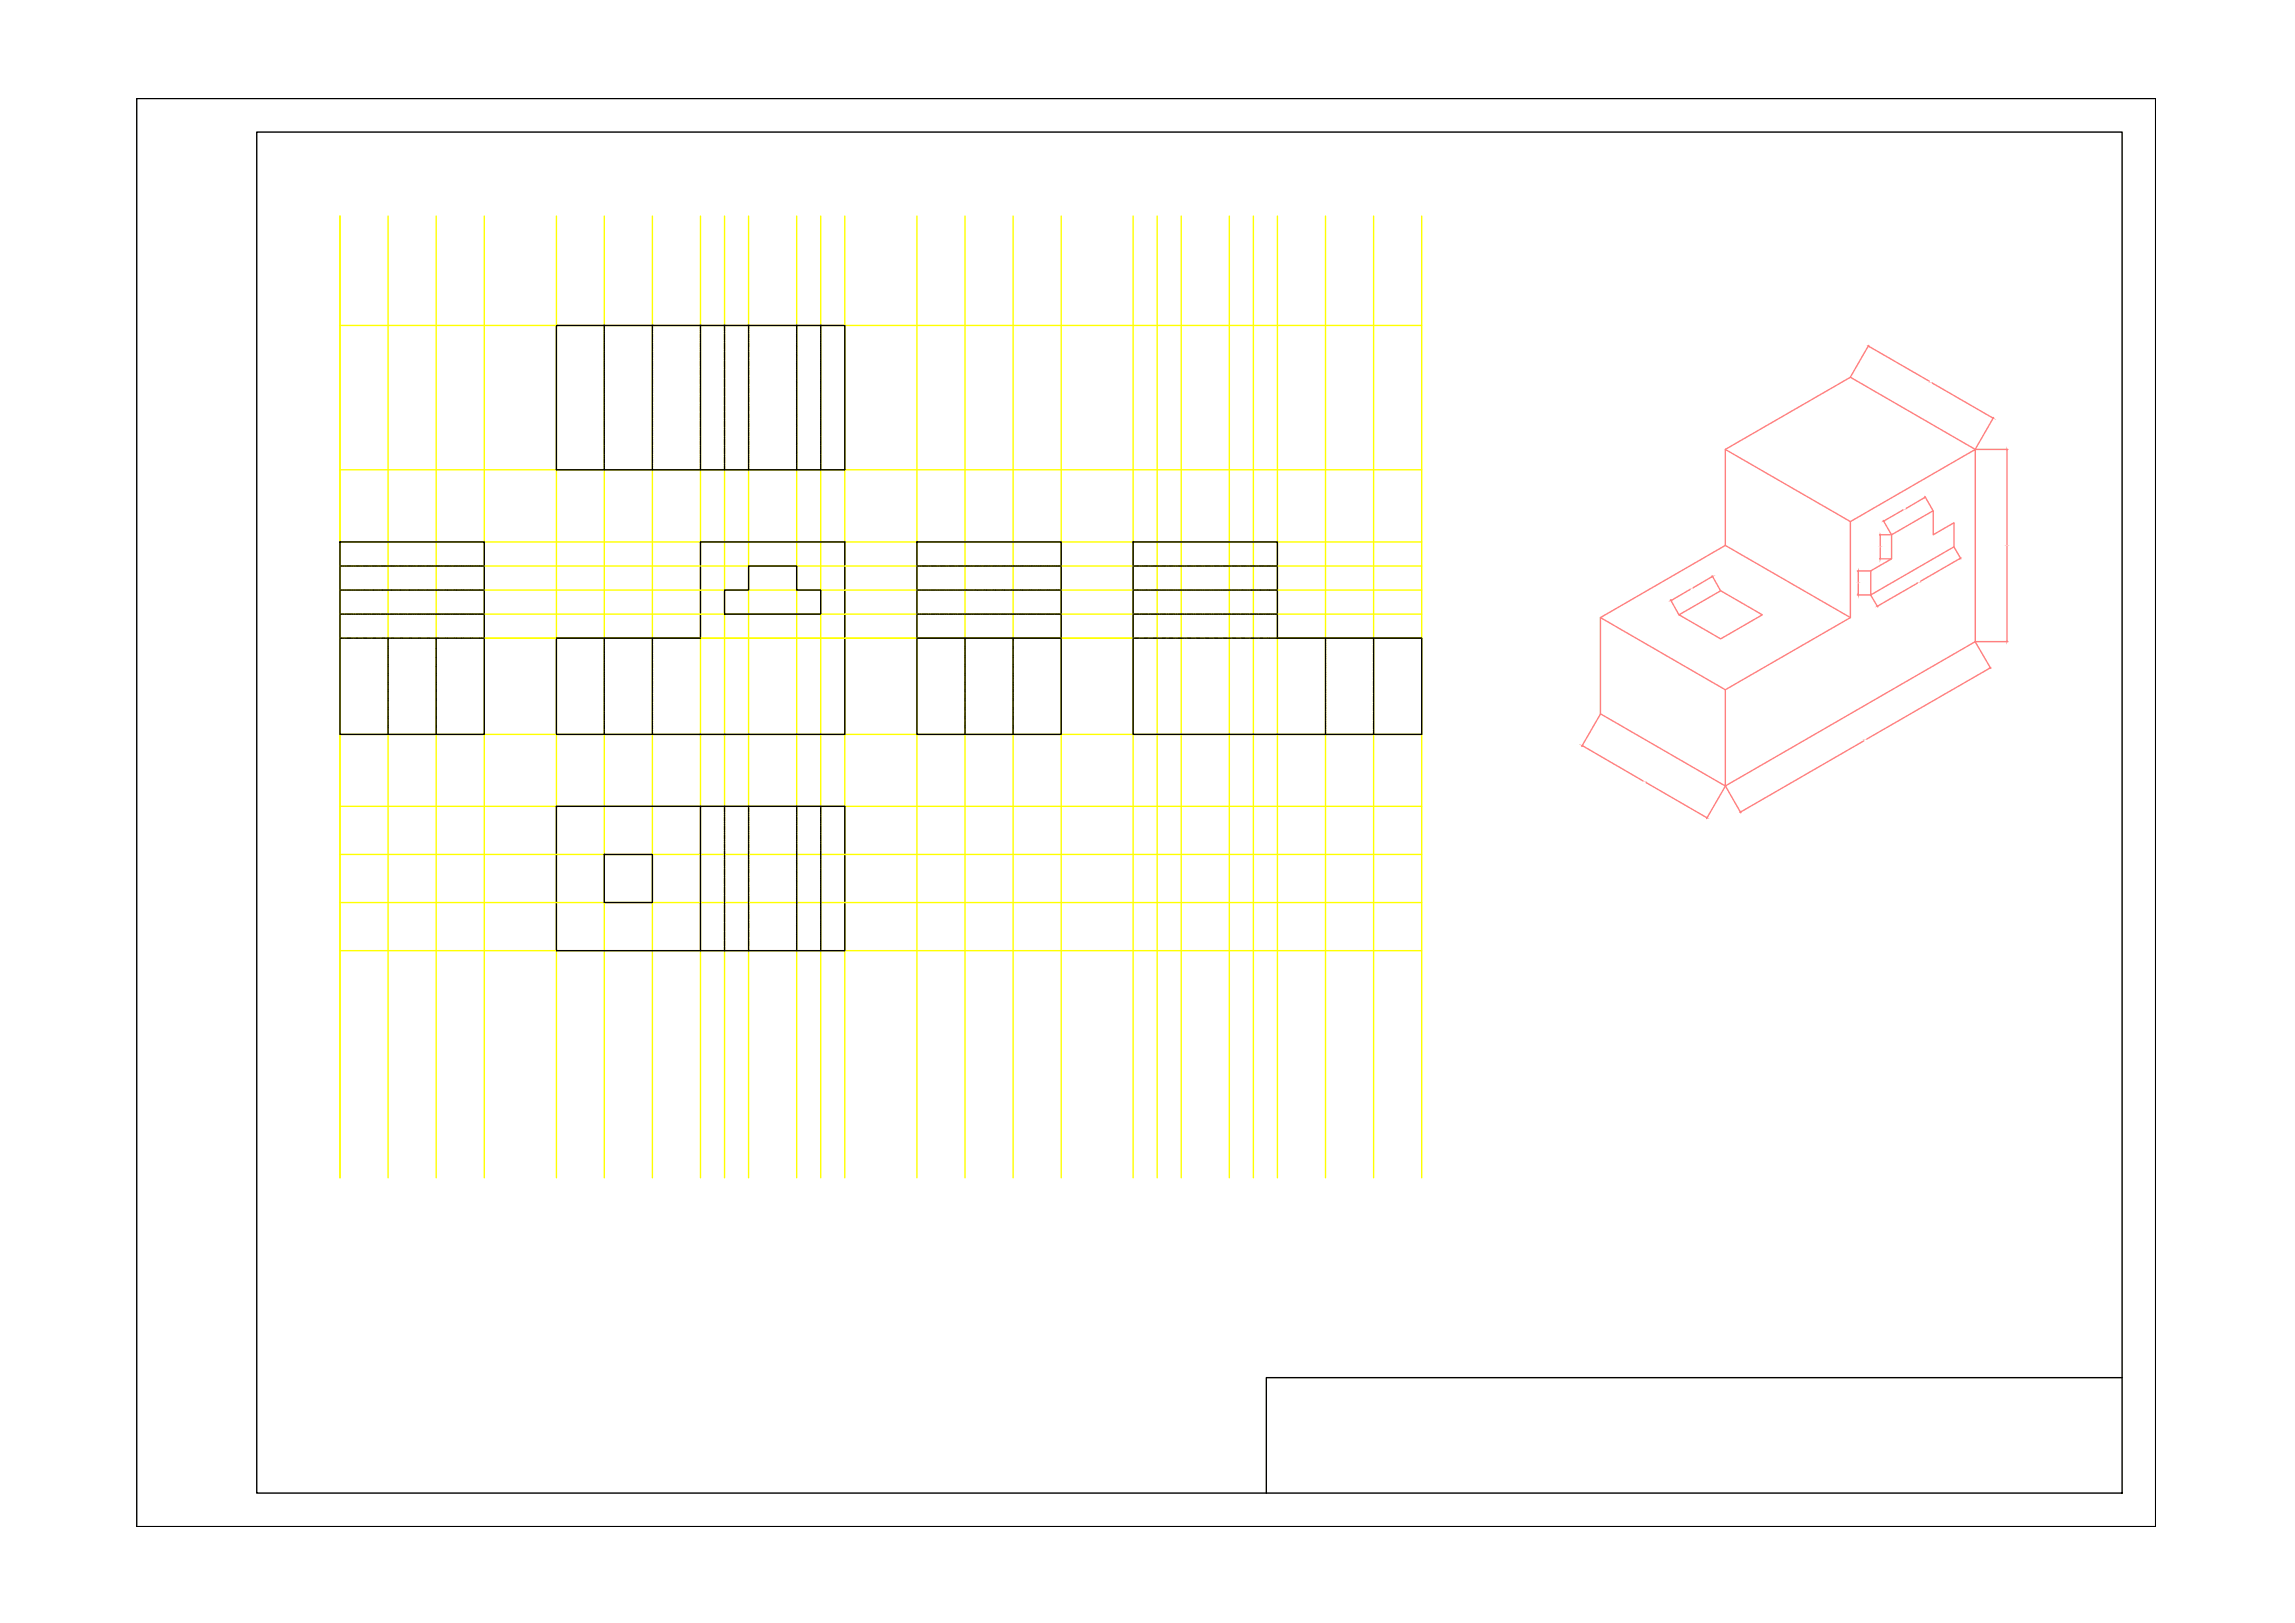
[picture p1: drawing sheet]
<svg xmlns="http://www.w3.org/2000/svg" width="420mm" height="297mm" viewBox="0 0 420 297" stroke-linecap="round" stroke-linejoin="round" font-family="sans-serif">
<defs><g id="words">
<g font-size=".2" fill="#ff7f7f">
<text x="353.1" y="70">30.0000</text>
<text x="348.2" y="93.3">10.0000</text>
<text x="343.9" y="100.2">5.0000</text>
<text x="367" y="99.9">40.0000</text>
<text x="309.3" y="107.8">10.0000</text>
<text x="339.9" y="106.7">5.0000</text>
<text x="350.9" y="106.6">20.0000</text>
<text x="341.1" y="135.5">60.0000</text>
<text x="300.7" y="143.1">30.0000</text>
</g>
</g></defs>
<!-- layer: cotagem -->
<g fill="none" stroke="#ff7f7f" stroke-width=".25">
<path d="M342.1 63.2l-3.3 5.8M342.2 63.4l11 6.4M353.8 70.1l11 6.4M365 76.4l-3.4 5.8M315.9 82.3l22.9 13.2M315.9 99.8l22.9 13.2M344.1 97.9h2.1M344.2 98v1.9M344.8 95.3l1.5 2.5M346.3 97.9l7.6-4.4v4.4l3.8-2.2v4.4l-15.2 8.8v-4.4l3.8-2.2zM348.4 93.3l-3.4 2M352.4 91.1l-3.4 1.9"/>
<path d="M352.4 90.8l1.5 2.6M361.6 82.3l-22.8-13.3-22.9 13.3v17.5l-22.9 13.2M361.7 82.3h5.9M367.4 82.4v17.3M367.4 100v17.3M293 113l22.9 13.2v17.6l-22.9-13.2zM305.8 109.8l1.6 2.7M307.4 112.5l7.6-4.4 7.6 4.4-7.6 4.4zM309.4 107.9l-3.4 2M313.4 105.6l-3.4 2M313.5 105.4l1.5 2.7M340 108.9h2.4"/>
<path d="M340 104.5h2.4M340.2 104.6v1.9M340.2 106.8v1.9M342.5 108.9l1.3 2.2M344.1 102.3h2.1M344.2 100.2v1.9M351 106.7l-7.2 4.2M357.7 100.1l1.3 2.2M358.8 102.2l-7.2 4.2M361.6 117.5l2.9 4.8M361.7 117.4h5.9M289.8 136.5l11 6.4"/>
<path d="M293 130.7l-3.4 5.9M315.9 126.2l22.9-13.2v-17.5l22.8-13.2v35.1l-45.7 26.4M341.2 135.6l-22.4 12.9M364.3 122.3l-22.5 13M301.3 143.2l11.1 6.4M315.9 143.9l-3.5 5.9M315.9 143.9l2.8 4.9"/>
</g>
<g fill="none" stroke="#ff0" stroke-width=".25">
<path d="M62.2 39.5v176.1M71 39.5v176.1M79.9 39.5v176.1M88.7 39.5v176.1M101.9 39.5v176.1M110.6 39.5v176.1M119.4 39.5v176.1M128.2 39.5v176.1M132.6 39.5v176.1M137 39.5v176.1M145.9 39.5v176.1M150.3 39.5v176.1"/>
<path d="M154.7 39.5v176.1M167.9 39.5v176.1M176.7 39.5v176.1M185.5 39.5v176.1M194.3 39.5v176.1M207.4 39.5v176.1M211.9 39.5v176.1M216.3 39.5v176.1M225.1 39.5v176.1M229.5 39.5v176.1M233.9 39.5v176.1M242.7 39.5v176.1"/>
<path d="M251.5 39.5v176.1M260.3 39.5v176.1M62.2 59.6h198.1M62.2 86h198.1M62.2 99.2h198.1M62.2 116.8h198.1M62.2 103.6h198.1M62.2 108h198.1M62.2 112.4h198.1M62.2 134.4h198.1M62.2 147.6h198.1M62.2 156.4h198.1"/>
<path d="M62.2 174h198.1M62.2 165.2h198.1"/>
</g>
<!-- layer: Aresta visivel -->
<path d="M101.9 59.6h52.8v26.4h-52.8zM62.2 99.2h26.5v35.2h-26.5zM167.9 99.2h26.4v35.2h-26.4zM207.4 99.2h26.5v17.6h26.4v17.6h-52.9zM101.9 116.8h26.3v-17.6h26.5v35.2h-52.8zM101.9 116.8h26.3M132.6 108h4.4v-4.4h8.9v4.4h4.4v4.4h-17.7zM167.9 116.8h26.4M233.9 116.8h26.4M101.9 147.6h52.8v26.4h-52.8zM110.6 156.4h8.8v8.8h-8.8zM128.2 147.6v26.4" fill="none" stroke="#000" stroke-width=".25"/>
<!-- layer: Aresta invisivel -->
<g fill="none" stroke="#000" stroke-width=".25">
<path d="M110.6 59.6v.1M110.6 59.8v.2M119.4 59.6v.1M119.4 59.8v.2M128.2 59.6v.1M128.2 59.8v.2M132.6 59.6v.1M132.6 59.8v.2M137 59.6v.1M137 59.8v.2M145.9 59.6v.1M145.9 59.8v.2"/>
<path d="M150.3 59.6v.1M150.3 59.8v.2M110.6 60.1v.2M110.6 60.5v.2M110.6 60.8v.2M110.6 61.1v.2M110.6 61.4v.3M110.6 61.8v.2M110.6 62.1v.2M110.6 62.4v.3M110.6 62.8v.2M110.6 63.1v.2"/>
<path d="M110.6 63.4v.2M110.6 63.8v.2M110.6 64.1v.2M110.6 64.4v.2M110.6 64.7v.3M110.6 65.1v.2M110.6 65.4v.2M110.6 65.7v.3M110.6 66.1v.2M110.6 66.4v.2M110.6 66.7v.2M110.6 67.1v.2"/>
<path d="M110.6 67.4v.2M110.6 67.7v.2M110.6 68v.3M110.6 68.4v.2M110.6 68.7v.2M110.6 69v.3M110.6 69.4v.2M110.6 69.7v.2M110.6 70v.2M110.6 70.4v.2M110.6 70.7v.2M110.6 71v.2"/>
<path d="M110.6 71.3v.3M110.6 71.7v.2M110.6 72v.2M110.6 72.3v.3M110.6 72.7v.2M110.6 73v.2M110.6 73.3v.2M110.6 73.7v.2M110.6 74v.2M110.6 74.3v.2M110.6 74.6v.3M110.6 75v.2"/>
<path d="M110.6 75.3v.2M110.6 75.6v.3M110.6 75.9v.3M110.6 76.3v.2M110.6 76.6v.2M110.6 77v.2M110.6 77.3v.2M110.6 77.6v.3M110.6 77.9v.2M110.6 78.3v.2M110.6 78.6v.2M110.6 79v.2"/>
<path d="M110.6 79.2v.3M110.6 79.6v.2M110.6 79.9v.2M119.4 60.1v.2M119.4 60.5v.2M119.4 60.8v.2M119.4 61.1v.2M119.4 61.4v.3M119.4 61.8v.2M119.4 62.1v.2M119.4 62.4v.3M119.4 62.8v.2"/>
<path d="M119.4 63.1v.2M119.4 63.4v.2M119.4 63.8v.2M119.4 64.1v.2M119.4 64.4v.2M119.4 64.7v.3M119.4 65.1v.2M119.4 65.4v.2M119.4 65.7v.3M119.4 66.1v.2M119.4 66.4v.2M119.4 66.7v.2"/>
<path d="M119.4 67.1v.2M119.4 67.4v.2M119.4 67.7v.2M119.4 68v.3M119.4 68.4v.2M119.4 68.7v.2M119.4 69v.3M119.4 69.4v.2M119.4 69.7v.2M119.4 70v.2M119.4 70.4v.2M119.4 70.7v.2"/>
<path d="M119.4 71v.2M119.4 71.3v.3M119.4 71.7v.2M119.4 72v.2M119.4 72.3v.3M119.4 72.7v.2M119.4 73v.2M119.4 73.3v.2M119.4 73.7v.2M119.4 74v.2M119.4 74.3v.2M119.4 74.6v.3"/>
<path d="M119.4 75v.2M119.4 75.3v.2M119.4 75.6v.3M119.4 75.9v.3M119.4 76.3v.2M119.4 76.6v.2M119.4 77v.2M119.4 77.3v.2M119.4 77.6v.3M119.4 77.9v.2M119.4 78.3v.2M119.4 78.6v.2"/>
<path d="M119.4 79v.2M119.4 79.2v.3M119.4 79.6v.2M119.4 79.9v.2M128.2 60.1v.2M128.2 60.5v.2M128.2 60.8v.2M128.2 61.1v.2M128.2 61.4v.3M128.2 61.8v.2M128.2 62.1v.2M128.2 62.4v.3"/>
<path d="M128.2 62.8v.2M128.2 63.1v.2M128.2 63.4v.2M128.2 63.8v.2M128.2 64.1v.2M128.2 64.4v.2M128.2 64.7v.3M128.2 65.1v.2M128.2 65.4v.2M128.2 65.7v.3M128.2 66.1v.2M128.2 66.4v.2"/>
<path d="M128.2 66.7v.2M128.2 67.1v.2M128.2 67.4v.2M128.2 67.7v.2M128.2 68v.3M128.2 68.4v.2M128.2 68.7v.2M128.2 69v.3M128.2 69.4v.2M128.2 69.7v.2M128.2 70v.2M128.2 70.4v.2"/>
<path d="M128.2 70.7v.2M128.2 71v.2M128.2 71.3v.3M128.2 71.7v.2M128.2 72v.2M128.2 72.3v.3M128.2 72.7v.2M128.2 73v.2M128.2 73.3v.2M128.2 73.7v.2M128.2 74v.2M128.2 74.3v.2"/>
<path d="M128.2 74.6v.3M128.2 75v.2M128.2 75.3v.2M128.2 75.6v.3M128.2 75.9v.3M128.2 76.3v.2M128.2 76.6v.2M128.2 77v.2M128.2 77.3v.2M128.2 77.6v.3M128.2 77.9v.2M128.2 78.3v.2"/>
<path d="M128.2 78.6v.2M128.2 79v.2M128.2 79.2v.3M128.2 79.6v.2M128.2 79.9v.2M132.6 60.1v.2M132.6 60.5v.2M132.6 60.8v.2M132.6 61.1v.2M132.6 61.4v.3M132.6 61.8v.2M132.6 62.1v.2"/>
<path d="M132.6 62.4v.3M132.6 62.8v.2M132.6 63.1v.2M132.6 63.4v.2M132.6 63.8v.2M132.6 64.1v.2M132.6 64.4v.2M132.6 64.7v.3M132.6 65.1v.2M132.6 65.4v.2M132.6 65.7v.3M132.6 66.1v.2"/>
<path d="M132.6 66.4v.2M132.6 66.7v.2M132.6 67.1v.2M132.6 67.4v.2M132.6 67.7v.2M132.6 68v.3M132.6 68.4v.2M132.6 68.7v.2M132.6 69v.3M132.6 69.4v.2M132.6 69.7v.2M132.6 70v.2"/>
<path d="M132.6 70.4v.2M132.6 70.7v.2M132.6 71v.2M132.6 71.3v.3M132.6 71.7v.2M132.6 72v.2M132.6 72.3v.3M132.6 72.7v.2M132.6 73v.2M132.6 73.3v.2M132.6 73.7v.2M132.6 74v.2"/>
<path d="M132.6 74.3v.2M132.6 74.6v.3M132.6 75v.2M132.6 75.3v.2M132.6 75.6v.3M132.6 75.9v.3M132.6 76.3v.2M132.6 76.6v.2M132.6 77v.2M132.6 77.3v.2M132.6 77.6v.3M132.6 77.9v.2"/>
<path d="M132.6 78.3v.2M132.6 78.6v.2M132.6 79v.2M132.6 79.2v.3M132.6 79.6v.2M132.6 79.9v.2M137 60.1v.2M137 60.5v.2M137 60.8v.2M137 61.1v.2M137 61.4v.3M137 61.8v.2"/>
<path d="M137 62.1v.2M137 62.4v.3M137 62.8v.2M137 63.1v.2M137 63.4v.2M137 63.8v.2M137 64.1v.2M137 64.4v.2M137 64.7v.3M137 65.1v.2M137 65.4v.2M137 65.7v.3"/>
<path d="M137 66.1v.2M137 66.4v.2M137 66.7v.2M137 67.1v.2M137 67.4v.2M137 67.7v.2M137 68v.3M137 68.4v.2M137 68.7v.2M137 69v.3M137 69.4v.2M137 69.7v.2"/>
<path d="M137 70v.2M137 70.4v.2M137 70.7v.2M137 71v.2M137 71.3v.3M137 71.7v.2M137 72v.2M137 72.3v.3M137 72.7v.2M137 73v.2M137 73.3v.2M137 73.7v.2"/>
<path d="M137 74v.2M137 74.3v.2M137 74.6v.3M137 75v.2M137 75.3v.2M137 75.6v.3M137 75.9v.3M137 76.3v.2M137 76.6v.2M137 77v.2M137 77.3v.2M137 77.6v.3"/>
<path d="M137 77.9v.2M137 78.3v.2M137 78.6v.2M137 79v.2M137 79.2v.3M137 79.6v.2M137 79.9v.2M145.9 60.1v.2M145.9 60.5v.2M145.9 60.8v.2M145.9 61.1v.2M145.9 61.4v.3"/>
<path d="M145.9 61.8v.2M145.9 62.1v.2M145.9 62.4v.3M145.9 62.8v.2M145.9 63.1v.2M145.9 63.4v.2M145.9 63.8v.2M145.9 64.1v.2M145.9 64.4v.2M145.9 64.7v.3M145.9 65.1v.2M145.9 65.4v.2"/>
<path d="M145.9 65.7v.3M145.9 66.1v.2M145.9 66.4v.2M145.9 66.7v.2M145.9 67.1v.2M145.9 67.4v.2M145.9 67.7v.2M145.9 68v.3M145.9 68.4v.2M145.9 68.7v.2M145.9 69v.3M145.9 69.4v.2"/>
<path d="M145.9 69.7v.2M145.9 70v.2M145.9 70.4v.2M145.9 70.7v.2M145.9 71v.2M145.9 71.3v.3M145.9 71.7v.2M145.9 72v.2M145.9 72.3v.3M145.9 72.7v.2M145.9 73v.2M145.9 73.3v.2"/>
<path d="M145.9 73.7v.2M145.9 74v.2M145.9 74.3v.2M145.9 74.6v.3M145.9 75v.2M145.9 75.3v.2M145.9 75.6v.3M145.9 75.9v.3M145.9 76.3v.2M145.9 76.6v.2M145.9 77v.2M145.9 77.3v.2"/>
<path d="M145.9 77.6v.3M145.9 77.9v.2M145.9 78.3v.2M145.9 78.6v.2M145.9 79v.2M145.9 79.2v.3M145.9 79.6v.2M145.9 79.9v.2M150.3 60.1v.2M150.3 60.5v.2M150.3 60.8v.2M150.3 61.1v.2"/>
<path d="M150.3 61.4v.3M150.3 61.8v.2M150.3 62.1v.2M150.3 62.4v.3M150.3 62.8v.2M150.3 63.1v.2M150.3 63.4v.2M150.3 63.8v.2M150.3 64.1v.2M150.3 64.4v.2M150.3 64.7v.3M150.3 65.1v.2"/>
<path d="M150.3 65.4v.2M150.3 65.7v.3M150.3 66.1v.2M150.3 66.4v.2M150.3 66.7v.2M150.3 67.1v.2M150.3 67.4v.2M150.3 67.7v.2M150.3 68v.3M150.3 68.4v.2M150.3 68.7v.2M150.3 69v.3"/>
<path d="M150.3 69.4v.2M150.3 69.7v.2M150.3 70v.2M150.3 70.4v.2M150.3 70.7v.2M150.3 71v.2M150.3 71.3v.3M150.3 71.7v.2M150.3 72v.2M150.3 72.3v.3M150.3 72.7v.2M150.3 73v.2"/>
<path d="M150.3 73.3v.2M150.3 73.7v.2M150.3 74v.2M150.3 74.3v.2M150.3 74.6v.3M150.3 75v.2M150.3 75.3v.2M150.3 75.6v.3M150.3 75.9v.3M150.3 76.3v.2M150.3 76.6v.2M150.3 77v.2"/>
<path d="M150.3 77.3v.2M150.3 77.6v.3M150.3 77.9v.2M150.3 78.3v.2M150.3 78.6v.2M150.3 79v.2M150.3 79.2v.3M150.3 79.6v.2M150.3 79.9v.2M110.6 80.3v.2M110.6 80.6v.2M110.6 80.9v.3"/>
<path d="M110.6 81.2v.2M110.6 81.6v.2M110.6 81.9v.2M110.6 82.3v.2M110.6 82.6v.2M110.6 82.9v.2M110.6 83.2v.2M110.6 83.6v.2M110.6 83.9v.2M110.6 84.2v.3M110.6 84.5v.3M110.6 84.9v.2"/>
<path d="M110.6 85.2v.2M110.6 85.6v.2M110.6 85.9v.1M119.4 80.3v.2M119.4 80.6v.2M119.4 80.9v.3M119.4 81.2v.2M119.4 81.6v.2M119.4 81.9v.2M119.4 82.3v.2M119.4 82.6v.2M119.4 82.9v.2"/>
<path d="M119.4 83.2v.2M119.4 83.6v.2M119.4 83.9v.2M119.4 84.2v.3M119.4 84.5v.3M119.4 84.9v.2M119.4 85.2v.2M119.4 85.6v.2M119.4 85.9v.1M128.2 80.3v.2M128.2 80.6v.2M128.2 80.9v.3"/>
<path d="M128.2 81.2v.2M128.2 81.6v.2M128.2 81.9v.2M128.2 82.3v.2M128.2 82.6v.2M128.2 82.9v.2M128.2 83.2v.2M128.2 83.6v.2M128.2 83.9v.2M128.2 84.2v.3M128.2 84.5v.3M128.2 84.9v.2"/>
<path d="M128.2 85.2v.2M128.2 85.6v.2M128.2 85.9v.1M132.6 80.3v.2M132.6 80.6v.2M132.6 80.9v.3M132.6 81.2v.2M132.6 81.6v.2M132.6 81.9v.2M132.6 82.3v.2M132.6 82.6v.2M132.6 82.9v.2"/>
<path d="M132.6 83.2v.2M132.6 83.6v.2M132.6 83.9v.2M132.6 84.2v.3M132.6 84.5v.3M132.6 84.9v.2M132.6 85.2v.2M132.6 85.6v.2M132.6 85.9v.1M137 80.3v.2M137 80.6v.2M137 80.9v.3"/>
<path d="M137 81.2v.2M137 81.6v.2M137 81.9v.2M137 82.3v.2M137 82.6v.2M137 82.9v.2M137 83.2v.2M137 83.6v.2M137 83.9v.2M137 84.2v.3M137 84.5v.3M137 84.9v.2"/>
<path d="M137 85.2v.2M137 85.6v.2M137 85.9v.1M145.9 80.3v.2M145.9 80.6v.2M145.9 80.9v.3M145.9 81.2v.2M145.9 81.6v.2M145.9 81.9v.2M145.9 82.3v.2M145.9 82.6v.2M145.9 82.9v.2"/>
<path d="M145.9 83.2v.2M145.9 83.6v.2M145.9 83.9v.2M145.9 84.2v.3M145.9 84.5v.3M145.9 84.9v.2M145.9 85.2v.2M145.9 85.6v.2M145.9 85.9v.1M150.3 80.3v.2M150.3 80.6v.2M150.3 80.9v.3"/>
<path d="M150.3 81.2v.2M150.3 81.6v.2M150.3 81.9v.2M150.3 82.3v.2M150.3 82.6v.2M150.3 82.9v.2M150.3 83.2v.2M150.3 83.6v.2M150.3 83.9v.2M150.3 84.2v.3M150.3 84.5v.3M150.3 84.9v.2"/>
<path d="M150.3 85.2v.2M150.3 85.6v.2M150.3 85.9v.1M62.2 116.8h.2M62.2 112.4h.2M62.2 108h.2M62.2 103.6h.2M62.5 116.8h.2M62.5 112.4h.2M62.5 108h.2M62.5 103.6h.2M62.8 116.8h.2"/>
<path d="M62.8 112.4h.2M62.8 108h.2M62.8 103.6h.2M63.1 116.8h.2M63.1 112.4h.2M63.1 108h.2M63.1 103.6h.2M63.5 116.8h.2M63.5 112.4h.2M63.5 108h.2M63.5 103.6h.2M63.8 116.8h.2"/>
<path d="M63.8 112.4h.2M63.8 108h.2M63.8 103.6h.2M64.1 116.8h.2M64.1 112.4h.2M64.1 108h.2M64.1 103.6h.2M64.4 116.8h.3M64.4 112.4h.3M64.4 108h.3M64.4 103.6h.3M64.8 116.8h.2"/>
<path d="M64.8 112.4h.2M64.8 108h.2M64.8 103.6h.2M65.1 116.8h.2M65.1 112.4h.2M65.1 108h.2M65.1 103.6h.2M65.4 116.8h.2M65.4 112.4h.2M65.4 108h.2M65.4 103.6h.2M65.8 116.8h.2"/>
<path d="M65.8 112.4h.2M65.8 108h.2M65.8 103.6h.2M66.1 116.8h.2M66.1 112.4h.2M66.1 108h.2M66.1 103.6h.2M66.4 116.8h.2M66.4 112.4h.2M66.4 108h.2M66.4 103.6h.2M66.7 116.8h.3"/>
<path d="M66.7 112.4h.3M66.7 108h.3M66.7 103.6h.3M67.1 116.8h.2M67.1 112.4h.2M67.1 108h.2M67.1 103.6h.2M67.4 116.8h.2M67.4 112.4h.2M67.4 108h.2M67.4 103.6h.2M67.7 116.8h.3"/>
<path d="M67.7 112.4h.3M67.7 108h.3M67.7 103.6h.3M68.1 116.8h.2M68.1 112.4h.2M68.1 108h.2M68.1 103.6h.2M68.4 116.8h.2M68.4 112.4h.2M68.4 108h.2M68.4 103.6h.2M68.7 116.8h.2"/>
<path d="M68.7 112.4h.2M68.7 108h.2M68.7 103.6h.2M69.1 116.8h.2M69.1 112.4h.2M69.1 108h.2M69.1 103.6h.2M69.4 116.8h.2M69.4 112.4h.2M69.4 108h.2M69.4 103.6h.2M69.7 116.8h.2"/>
<path d="M69.7 112.4h.2M69.7 108h.2M69.7 103.6h.2M70 116.8h.3M70 112.4h.3M70 108h.3M70 103.6h.3M70.4 116.8h.2M70.4 112.4h.2M70.4 108h.2M70.4 103.6h.2M70.7 116.8h.2"/>
<path d="M70.7 112.4h.2M70.7 108h.2M70.7 103.6h.2M71 112.4h.3M71 108h.3M71 103.6h.3M71 117.1v.2M71 117.4v.2M71 117.7v.2M71 118.1v.2M71 118.4v.2M71 118.7v.2"/>
<path d="M71 119v.3M71 119.4v.2M71 119.7v.2M71.3 116.8h-.3v.2M71.4 116.8h.2M71.4 112.4h.2M71.4 108h.2M71.4 103.6h.2M71.7 116.8h.2M71.7 112.4h.2M71.7 108h.2M71.7 103.6h.2"/>
<path d="M72 116.8h.2M72 112.4h.2M72 108h.2M72 103.6h.2M72.4 116.8h.2M72.4 112.4h.2M72.4 108h.2M72.4 103.6h.2M72.7 116.8h.2M72.7 112.4h.2M72.7 108h.2M72.7 103.6h.2"/>
<path d="M73 116.8h.3M73 112.4h.3M73 108h.3M73 103.6h.3M73.3 116.8h.3M73.3 112.4h.3M73.3 108h.3M73.3 103.6h.3M73.7 116.8h.2M73.7 112.4h.2M73.7 108h.2M73.7 103.6h.2"/>
<path d="M74 116.8h.2M74 112.4h.2M74 108h.2M74 103.6h.2M74.4 116.8h.2M74.4 112.4h.2M74.4 108h.2M74.4 103.6h.2M74.7 116.8h.2M74.7 112.4h.2M74.7 108h.2M74.7 103.6h.2"/>
<path d="M75 116.8h.2M75 112.4h.2M75 108h.2M75 103.6h.2M75.3 116.8h.2M75.3 112.4h.2M75.3 108h.2M75.3 103.6h.2M75.7 116.8h.2M75.7 112.4h.2M75.7 108h.2M75.7 103.6h.2"/>
<path d="M76 116.8h.2M76 112.4h.2M76 108h.2M76 103.6h.2M76.3 116.8h.3M76.3 112.4h.3M76.3 108h.3M76.3 103.6h.3M76.6 116.8h.3M76.6 112.4h.3M76.6 108h.3M76.6 103.6h.3"/>
<path d="M77 116.8h.2M77 112.4h.2M77 108h.2M77 103.6h.2M77.3 116.8h.2M77.3 112.4h.2M77.3 108h.2M77.3 103.6h.2M77.7 116.8h.2M77.7 112.4h.2M77.7 108h.2M77.7 103.6h.2"/>
<path d="M78 116.8h.2M78 112.4h.2M78 108h.2M78 103.6h.2M78.3 116.8h.2M78.3 112.4h.2M78.3 108h.2M78.3 103.6h.2M78.6 116.8h.2M78.6 112.4h.2M78.6 108h.2M78.6 103.6h.2"/>
<path d="M79 116.8h.2M79 112.4h.2M79 108h.2M79 103.6h.2M79.3 116.8h.2M79.3 112.4h.2M79.3 108h.2M79.3 103.6h.2M79.6 116.8h.3v.2M79.6 112.4h.3M79.6 108h.3M79.6 103.6h.3"/>
<path d="M79.9 117.1v.2M79.9 117.4v.2M79.9 117.7v.2M79.9 118.1v.2M79.9 118.4v.2M79.9 118.7v.2M79.9 119v.3M79.9 119.4v.2M79.9 119.7v.2M79.9 116.8h.3M79.9 112.4h.3M79.9 108h.3"/>
<path d="M79.9 103.6h.3M80.3 116.8h.2M80.3 112.4h.2M80.3 108h.2M80.3 103.6h.2M80.6 116.8h.2M80.6 112.4h.2M80.6 108h.2M80.6 103.6h.2M81 116.8h.2M81 112.4h.2M81 108h.2"/>
<path d="M81 103.6h.2M81.3 116.8h.2M81.3 112.4h.2M81.3 108h.2M81.3 103.6h.2M81.6 116.8h.2M81.6 112.4h.2M81.6 108h.2M81.6 103.6h.2M81.9 116.8h.2M81.9 112.4h.2M81.9 108h.2"/>
<path d="M81.9 103.6h.2M82.3 116.8h.2M82.3 112.4h.2M82.3 108h.2M82.3 103.6h.2M82.6 116.8h.2M82.6 112.4h.2M82.6 108h.2M82.6 103.6h.2M82.9 116.8h.3M82.9 112.4h.3M82.9 108h.3"/>
<path d="M82.9 103.6h.3M83.2 116.8h.3M83.2 112.4h.3M83.2 108h.3M83.2 103.6h.3M83.6 116.8h.2M83.6 112.4h.2M83.6 108h.2M83.6 103.6h.2M83.9 116.8h.2M83.9 112.4h.2M83.9 108h.2"/>
<path d="M83.9 103.6h.2M84.3 116.8h.2M84.3 112.4h.2M84.3 108h.2M84.3 103.6h.2M84.6 116.8h.2M84.6 112.4h.2M84.6 108h.2M84.6 103.6h.2M84.9 116.8h.2M84.9 112.4h.2M84.9 108h.2"/>
<path d="M84.9 103.6h.2M85.2 116.8h.2M85.2 112.4h.2M85.2 108h.2M85.2 103.6h.2M85.6 116.8h.2M85.6 112.4h.2M85.6 108h.2M85.6 103.6h.2M85.9 116.8h.2M85.9 112.4h.2M85.9 108h.2"/>
<path d="M85.9 103.6h.2M86.2 116.8h.3M86.2 112.4h.3M86.2 108h.3M86.2 103.6h.3M86.5 116.8h.3M86.5 112.4h.3M86.5 108h.3M86.5 103.6h.3M86.9 116.8h.2M86.9 112.4h.2M86.9 108h.2"/>
<path d="M86.9 103.6h.2M87.2 116.8h.2M87.2 112.4h.2M87.2 108h.2M87.2 103.6h.2M87.6 116.8h.2M87.6 112.4h.2M87.6 108h.2M87.6 103.6h.2M87.9 116.8h.2M87.9 112.4h.2M87.9 108h.2"/>
<path d="M87.9 103.6h.2M88.2 116.8h.2M88.2 112.4h.2M88.2 108h.2M88.2 103.6h.2M88.5 116.8h.2M88.5 112.4h.2M88.5 108h.2M88.5 103.6h.2M110.6 116.8v.2M110.6 117.1v.2M110.6 117.4v.2"/>
<path d="M110.6 117.7v.2M110.6 118.1v.2M110.6 118.4v.2M110.6 118.7v.2M110.6 119v.3M110.6 119.4v.2M110.6 119.7v.2M119.4 116.8v.2M119.4 117.1v.2M119.4 117.4v.2M119.4 117.7v.2M119.4 118.1v.2"/>
<path d="M119.4 118.4v.2M119.4 118.7v.2M119.4 119v.3M119.4 119.4v.2M119.4 119.7v.2M167.9 112.4h.1M167.9 108h.1M167.9 103.6h.1M168.1 112.4h.2M168.1 108h.2M168.1 103.6h.2M168.4 112.4h.2"/>
<path d="M168.4 108h.2M168.4 103.6h.2M168.8 112.4h.2M168.8 108h.2M168.8 103.6h.2M169.1 112.4h.2M169.1 108h.2M169.1 103.6h.2M169.4 112.4h.2M169.4 108h.2M169.4 103.6h.2M169.7 112.4h.2"/>
<path d="M169.7 108h.2M169.7 103.6h.2M170.1 112.4h.2M170.1 108h.2M170.1 103.6h.2M170.4 112.4h.2M170.4 108h.2M170.4 103.6h.2M170.7 112.4h.3M170.7 108h.3M170.7 103.6h.3M171 112.4h.3"/>
<path d="M171 108h.3M171 103.6h.3M171.4 112.4h.2M171.4 108h.2M171.4 103.6h.2M171.7 112.4h.2M171.7 108h.2M171.7 103.6h.2M172.1 112.4h.2M172.1 108h.2M172.1 103.6h.2M172.4 112.4h.2"/>
<path d="M172.4 108h.2M172.4 103.6h.2M172.7 112.4h.2M172.7 108h.2M172.7 103.6h.2M173 112.4h.2M173 108h.2M173 103.6h.2M173.4 112.4h.2M173.4 108h.2M173.4 103.6h.2M173.7 112.4h.2"/>
<path d="M173.7 108h.2M173.7 103.6h.2M174 112.4h.3M174 108h.3M174 103.6h.3M174.3 112.4h.3M174.3 108h.3M174.3 103.6h.3M174.7 112.4h.2M174.7 108h.2M174.7 103.6h.2M175 112.4h.2"/>
<path d="M175 108h.2M175 103.6h.2M175.4 112.4h.2M175.4 108h.2M175.4 103.6h.2M175.7 112.4h.2M175.7 108h.2M175.7 103.6h.2M176 112.4h.2M176 108h.2M176 103.6h.2M176.3 112.4h.2"/>
<path d="M176.3 108h.2M176.3 103.6h.2M176.7 112.4h.2M176.7 108h.2M176.7 103.6h.2M176.7 116.8v.2M176.7 117.1v.2M176.7 117.4v.2M176.7 117.7v.2M176.7 118.1v.2M176.7 118.4v.2M176.7 118.7v.2"/>
<path d="M176.7 119v.3M176.7 119.4v.2M176.7 119.7v.2M177 112.4h.2M177 108h.2M177 103.6h.2M177.3 112.4h.2M177.3 108h.2M177.3 103.6h.2M177.6 112.4h.3M177.6 108h.3M177.6 103.6h.3"/>
<path d="M178 112.4h.2M178 108h.2M178 103.6h.2M178.3 112.4h.2M178.3 108h.2M178.3 103.6h.2M178.6 112.4h.3M178.6 108h.3M178.6 103.6h.3M179 112.4h.2M179 108h.2M179 103.6h.2"/>
<path d="M179.3 112.4h.2M179.3 108h.2M179.3 103.6h.2M179.6 112.4h.2M179.6 108h.2M179.6 103.6h.2M180 112.4h.2M180 108h.2M180 103.6h.2M180.3 112.4h.2M180.3 108h.2M180.3 103.6h.2"/>
<path d="M180.6 112.4h.2M180.6 108h.2M180.6 103.6h.2M180.9 112.4h.3M180.9 108h.3M180.9 103.6h.3M181.3 112.4h.2M181.3 108h.2M181.3 103.6h.2M181.6 112.4h.2M181.6 108h.2M181.6 103.6h.2"/>
<path d="M181.9 112.4h.3M181.9 108h.3M181.9 103.6h.3M182.3 112.4h.2M182.3 108h.2M182.3 103.6h.2M182.6 112.4h.2M182.6 108h.2M182.6 103.6h.2M182.9 112.4h.2M182.9 108h.2M182.9 103.6h.2"/>
<path d="M183.3 112.4h.2M183.3 108h.2M183.3 103.6h.2M183.6 112.4h.2M183.6 108h.2M183.6 103.6h.2M183.9 112.4h.2M183.9 108h.2M183.9 103.6h.2M184.2 112.4h.3M184.2 108h.3M184.2 103.6h.3"/>
<path d="M184.6 112.4h.2M184.6 108h.2M184.6 103.6h.2M184.9 112.4h.2M184.9 108h.2M184.9 103.6h.2M185.2 112.4h.3M185.2 108h.3M185.2 103.6h.3M185.5 116.8v.2M185.5 117.1v.2M185.5 117.4v.2"/>
<path d="M185.5 117.7v.2M185.5 118.1v.2M185.5 118.4v.2M185.5 118.7v.2M185.5 119v.3M185.5 119.4v.2M185.5 119.7v.2M185.6 112.4h.2M185.6 108h.2M185.6 103.6h.2M185.9 112.4h.2M185.9 108h.2"/>
<path d="M185.9 103.6h.2M186.2 112.4h.3M186.2 108h.3M186.2 103.6h.3M186.6 112.4h.2M186.6 108h.2M186.6 103.6h.2M186.9 112.4h.2M186.9 108h.2M186.9 103.6h.2M187.2 112.4h.2M187.2 108h.2"/>
<path d="M187.2 103.6h.2M187.6 112.4h.2M187.6 108h.2M187.6 103.6h.2M187.9 112.4h.2M187.9 108h.2M187.9 103.6h.2M188.2 112.4h.2M188.2 108h.2M188.2 103.6h.2M188.5 112.4h.3M188.5 108h.3"/>
<path d="M188.5 103.6h.3M188.9 112.4h.2M188.9 108h.2M188.9 103.6h.2M189.2 112.4h.2M189.2 108h.2M189.2 103.6h.2M189.5 112.4h.3M189.5 108h.3M189.5 103.6h.3M189.9 112.4h.2M189.9 108h.2"/>
<path d="M189.9 103.6h.2M190.2 112.4h.2M190.2 108h.2M190.2 103.6h.2M190.5 112.4h.2M190.5 108h.2M190.5 103.6h.2M190.9 112.4h.2M190.9 108h.2M190.9 103.6h.2M191.2 112.4h.2M191.2 108h.2"/>
<path d="M191.2 103.6h.2M191.5 112.4h.2M191.5 108h.2M191.5 103.6h.2M191.8 112.4h.3M191.8 108h.3M191.8 103.6h.3M192.2 112.4h.2M192.2 108h.2M192.2 103.6h.2M192.5 112.4h.2M192.5 108h.2"/>
<path d="M192.5 103.6h.2M192.8 112.4h.3M192.8 108h.3M192.8 103.6h.3M193.2 112.4h.2M193.2 108h.2M193.2 103.6h.2M193.5 112.4h.2M193.5 108h.2M193.5 103.6h.2M193.8 112.4h.2M193.8 108h.2"/>
<path d="M193.8 103.6h.2M194.2 112.4h.1M194.2 108h.1M194.2 103.6h.1M207.4 116.8h.2M207.4 112.4h.2M207.4 108h.2M207.4 103.6h.2M207.7 116.8h.2M207.7 112.4h.2M207.7 108h.2M207.7 103.6h.2"/>
<path d="M208 116.8h.3M208 112.4h.3M208 108h.3M208 103.6h.3M208.3 116.8h.2M208.3 112.4h.2M208.3 108h.2M208.3 103.6h.2M208.7 116.8h.2M208.7 112.4h.2M208.7 108h.2M208.7 103.6h.2"/>
<path d="M209 116.8h.2M209 112.4h.2M209 108h.2M209 103.6h.2M209.4 116.8h.2M209.4 112.4h.2M209.4 108h.2M209.4 103.6h.2M209.6 116.8h.3M209.6 112.4h.3M209.6 108h.3M209.6 103.6h.3"/>
<path d="M210 116.8h.2M210 112.4h.2M210 108h.2M210 103.6h.2M210.3 116.8h.2M210.3 112.4h.2M210.3 108h.2M210.3 103.6h.2M210.7 116.8h.2M210.7 112.4h.2M210.7 108h.2M210.7 103.6h.2"/>
<path d="M211 116.8h.2M211 112.4h.2M211 108h.2M211 103.6h.2M211.3 116.8h.3M211.3 112.4h.3M211.3 108h.3M211.3 103.6h.3M211.6 116.8h.3M211.6 112.4h.3M211.6 108h.3M211.6 103.6h.3"/>
<path d="M212 116.8h.2M212 112.4h.2M212 108h.2M212 103.6h.2M212.3 116.8h.2M212.3 112.4h.2M212.3 108h.2M212.3 103.6h.2M212.7 116.8h.2M212.7 112.4h.2M212.7 108h.2M212.7 103.6h.2"/>
<path d="M213 116.8h.2M213 112.4h.2M213 108h.2M213 103.6h.2M213.3 116.8h.2M213.3 112.4h.2M213.3 108h.2M213.3 103.6h.2M213.6 116.8h.2M213.6 112.4h.2M213.6 108h.2M213.6 103.6h.2"/>
<path d="M214 116.8h.2M214 112.4h.2M214 108h.2M214 103.6h.2M214.3 116.8h.2M214.3 112.4h.2M214.3 108h.2M214.3 103.6h.2M214.6 116.8h.2M214.6 112.4h.2M214.6 108h.2M214.6 103.6h.2"/>
<path d="M214.9 116.8h.3M214.9 112.4h.3M214.9 108h.3M214.9 103.6h.3M215.3 116.8h.2M215.3 112.4h.2M215.3 108h.2M215.3 103.6h.2M215.6 116.8h.2M215.6 112.4h.2M215.6 108h.2M215.6 103.6h.2"/>
<path d="M215.9 116.8h.3M215.9 112.4h.3M215.9 108h.3M215.9 103.6h.3M216.3 116.8h.2M216.3 112.4h.2M216.3 108h.2M216.3 103.6h.2M216.6 116.8h.2M216.6 112.4h.2M216.6 108h.2M216.6 103.6h.2"/>
<path d="M216.9 116.8h.2M216.9 112.4h.2M216.9 108h.2M216.9 103.6h.2M217.3 116.8h.2M217.3 112.4h.2M217.3 108h.2M217.3 103.6h.2M217.6 116.8h.2M217.6 112.4h.2M217.6 108h.2M217.6 103.6h.2"/>
<path d="M217.9 116.8h.2M217.9 112.4h.2M217.9 108h.2M217.9 103.6h.2M218.2 116.8h.3M218.2 112.4h.3M218.2 108h.3M218.2 103.6h.3M218.6 116.8h.2M218.6 112.4h.2M218.6 108h.2M218.6 103.6h.2"/>
<path d="M218.9 116.8h.2M218.9 112.4h.2M218.9 108h.2M218.9 103.6h.2M219.2 116.8h.3M219.2 112.4h.3M219.2 108h.3M219.2 103.6h.3M219.6 116.8h.2M219.6 112.4h.2M219.6 108h.2M219.6 103.6h.2"/>
<path d="M219.9 116.8h.2M219.9 112.4h.2M219.9 108h.2M219.9 103.6h.2M220.2 116.8h.2M220.2 112.4h.2M220.2 108h.2M220.2 103.6h.2M220.6 116.8h.2M220.6 112.4h.2M220.6 108h.2M220.6 103.6h.2"/>
<path d="M220.9 116.8h.2M220.9 112.4h.2M220.9 108h.2M220.9 103.6h.2M221.2 116.8h.2M221.2 112.4h.2M221.2 108h.2M221.2 103.6h.2M221.5 116.8h.3M221.5 112.4h.3M221.5 108h.3M221.5 103.6h.3"/>
<path d="M221.9 116.8h.2M221.9 112.4h.2M221.9 108h.2M221.9 103.6h.2M222.2 116.8h.2M222.2 112.4h.2M222.2 108h.2M222.2 103.6h.2M222.5 116.8h.3M222.5 112.4h.3M222.5 108h.3M222.5 103.6h.3"/>
<path d="M222.9 116.8h.2M222.9 112.4h.2M222.9 108h.2M222.9 103.6h.2M223.2 116.8h.2M223.2 112.4h.2M223.2 108h.2M223.2 103.6h.2M223.5 116.8h.2M223.5 112.4h.2M223.5 108h.2M223.5 103.6h.2"/>
<path d="M223.9 116.8h.2M223.9 112.4h.2M223.9 108h.2M223.9 103.6h.2M224.2 116.8h.2M224.2 112.4h.2M224.2 108h.2M224.2 103.6h.2M224.5 116.8h.2M224.5 112.4h.2M224.5 108h.2M224.5 103.6h.2"/>
<path d="M224.8 116.8h.3M224.8 112.4h.3M224.8 108h.3M224.8 103.6h.3M225.2 116.8h.2M225.2 112.4h.2M225.2 108h.2M225.2 103.6h.2M225.5 116.8h.2M225.5 112.4h.2M225.5 108h.2M225.5 103.6h.2"/>
<path d="M225.8 116.8h.3M225.8 112.4h.3M225.8 108h.3M225.8 103.6h.3M226.2 116.8h.2M226.2 112.4h.2M226.2 108h.2M226.2 103.6h.2M226.5 116.8h.2M226.5 112.4h.2M226.5 108h.2M226.5 103.6h.2"/>
<path d="M226.8 116.8h.2M226.8 112.4h.2M226.8 108h.2M226.8 103.6h.2M227.2 116.8h.2M227.2 112.4h.2M227.2 108h.2M227.2 103.6h.2M227.5 116.8h.2M227.5 112.4h.2M227.5 108h.2M227.5 103.6h.2"/>
<path d="M227.8 116.8h.2M227.8 112.4h.2M227.8 108h.2M227.8 103.6h.2M228.1 116.8h.3M228.1 112.4h.3M228.1 108h.3M228.1 103.6h.3M228.5 116.8h.2M228.5 112.4h.2M228.5 108h.2M228.5 103.6h.2"/>
<path d="M228.8 116.8h.2M228.8 112.4h.2M228.8 108h.2M228.8 103.6h.2M229.1 116.8h.3M229.1 112.4h.3M229.1 108h.3M229.1 103.6h.3M229.5 116.8h.2M229.5 112.4h.2M229.5 108h.2M229.5 103.6h.2"/>
<path d="M229.8 116.8h.2M229.8 112.4h.2M229.8 108h.2M229.8 103.6h.2M230.1 116.8h.2M230.1 112.4h.2M230.1 108h.2M230.1 103.6h.2M230.5 116.8h.2M230.5 112.4h.2M230.5 108h.2M230.5 103.6h.2"/>
<path d="M230.8 116.8h.2M230.8 112.4h.2M230.8 108h.2M230.8 103.6h.2M231.1 116.8h.2M231.1 112.4h.2M231.1 108h.2M231.1 103.6h.2M231.5 116.8h.2M231.5 112.4h.2M231.5 108h.2M231.5 103.6h.2"/>
<path d="M231.8 116.8h.2M231.8 112.4h.2M231.8 108h.2M231.8 103.6h.2M232.1 116.8h.2M232.1 112.4h.2M232.1 108h.2M232.1 103.6h.2M232.4 116.8h.2M232.4 112.4h.2M232.4 108h.2M232.4 103.6h.2"/>
<path d="M232.8 116.8h.2M232.8 112.4h.2M232.8 108h.2M232.8 103.6h.2M233.1 116.8h.2M233.1 112.4h.2M233.1 108h.2M233.1 103.6h.2M233.4 116.8h.3M233.4 112.4h.3M233.4 108h.3M233.4 103.6h.3"/>
<path d="M233.7 116.8h.2M233.7 112.4h.2M233.7 108h.2M233.7 103.6h.2M242.7 116.8v.2M242.7 117.1v.2M242.7 117.4v.2M242.7 117.7v.2M242.7 118.1v.2M242.7 118.4v.2M242.7 118.7v.2M242.7 119v.3"/>
<path d="M242.7 119.4v.2M242.7 119.7v.2M251.5 116.8v.2M251.5 117.1v.2M251.5 117.4v.2M251.5 117.7v.2M251.5 118.1v.2M251.5 118.4v.2M251.5 118.7v.2M251.5 119v.3M251.5 119.4v.2M251.5 119.7v.2"/>
<path d="M71 120v.3M71 120.4v.2M71 120.7v.2M71 121v.2M71 121.4v.2M71 121.7v.2M71 122v.2M71 122.3v.3M71 122.7v.2M71 123v.2M71 123.3v.3M71 123.7v.2"/>
<path d="M71 124v.2M71 124.3v.2M71 124.7v.2M71 125v.2M71 125.3v.2M71 125.6v.3M71 126v.2M71 126.3v.2M71 126.6v.2M71 127v.2M71 127.3v.2M71 127.6v.2"/>
<path d="M71 127.9v.3M71 128.3v.2M71 128.6v.2M71 128.9v.3M71 129.3v.2M71 129.6v.2M71 129.9v.2M71 130.3v.2M71 130.6v.2M71 130.9v.2M71 131.2v.3M71 131.6v.2"/>
<path d="M71 131.9v.2M71 132.2v.3M71 132.6v.2M71 132.9v.2M71 133.2v.2M71 133.6v.2M71 133.9v.2M71 134.2v.2M79.9 120v.3M79.9 120.4v.2M79.9 120.7v.2M79.9 121v.2"/>
<path d="M79.9 121.4v.2M79.9 121.7v.2M79.9 122v.2M79.9 122.3v.3M79.9 122.7v.2M79.9 123v.2M79.9 123.3v.3M79.9 123.7v.2M79.9 124v.2M79.9 124.3v.2M79.9 124.7v.2M79.9 125v.2"/>
<path d="M79.9 125.3v.2M79.9 125.6v.3M79.9 126v.2M79.9 126.3v.2M79.9 126.6v.2M79.9 127v.2M79.9 127.3v.2M79.9 127.6v.2M79.9 127.9v.3M79.9 128.3v.2M79.9 128.6v.2M79.9 128.9v.3"/>
<path d="M79.9 129.3v.2M79.9 129.6v.2M79.9 129.9v.2M79.9 130.3v.2M79.9 130.6v.2M79.9 130.9v.2M79.9 131.2v.3M79.9 131.6v.2M79.9 131.9v.2M79.9 132.2v.3M79.9 132.6v.2M79.9 132.9v.2"/>
<path d="M79.9 133.2v.2M79.9 133.6v.2M79.9 133.9v.2M79.9 134.2v.2M110.6 120v.3M110.6 120.4v.2M110.6 120.7v.2M110.6 121v.2M110.6 121.4v.2M110.6 121.7v.2M110.6 122v.2M110.6 122.3v.3"/>
<path d="M110.6 122.7v.2M110.6 123v.2M110.6 123.3v.3M110.6 123.7v.2M110.6 124v.2M110.6 124.3v.2M110.6 124.7v.2M110.6 125v.2M110.6 125.3v.2M110.6 125.6v.3M110.6 126v.2M110.6 126.3v.2"/>
<path d="M110.6 126.6v.2M110.6 127v.2M110.6 127.3v.2M110.6 127.6v.2M110.6 127.9v.3M110.6 128.3v.2M110.6 128.6v.2M110.6 128.9v.3M110.6 129.3v.2M110.6 129.6v.2M110.6 129.9v.2M110.6 130.3v.2"/>
<path d="M110.6 130.6v.2M110.6 130.9v.2M110.6 131.2v.3M110.6 131.6v.2M110.6 131.9v.2M110.6 132.2v.3M110.6 132.6v.2M110.6 132.9v.2M110.6 133.2v.2M110.6 133.6v.2M110.6 133.9v.2M110.6 134.2v.2"/>
<path d="M119.4 120v.3M119.4 120.4v.2M119.4 120.7v.2M119.4 121v.2M119.4 121.4v.2M119.4 121.7v.2M119.4 122v.2M119.4 122.3v.3M119.4 122.7v.2M119.4 123v.2M119.4 123.3v.3M119.4 123.7v.2"/>
<path d="M119.4 124v.2M119.4 124.3v.2M119.4 124.7v.2M119.4 125v.2M119.4 125.3v.2M119.4 125.6v.3M119.4 126v.2M119.4 126.3v.2M119.4 126.6v.2M119.4 127v.2M119.4 127.3v.2M119.4 127.6v.2"/>
<path d="M119.4 127.9v.3M119.4 128.3v.2M119.4 128.6v.2M119.4 128.9v.3M119.4 129.3v.2M119.4 129.6v.2M119.4 129.9v.2M119.4 130.3v.2M119.4 130.6v.2M119.4 130.9v.2M119.4 131.2v.3M119.4 131.6v.2"/>
<path d="M119.4 131.9v.2M119.4 132.2v.3M119.4 132.6v.2M119.4 132.9v.2M119.4 133.2v.2M119.4 133.6v.2M119.4 133.9v.2M119.4 134.2v.2M176.7 120v.3M176.7 120.4v.2M176.7 120.7v.2M176.7 121v.2"/>
<path d="M176.7 121.4v.2M176.7 121.7v.2M176.7 122v.2M176.7 122.3v.3M176.7 122.7v.2M176.7 123v.2M176.7 123.3v.3M176.7 123.7v.2M176.7 124v.2M176.7 124.3v.2M176.7 124.7v.2M176.7 125v.2"/>
<path d="M176.7 125.3v.2M176.7 125.6v.3M176.7 126v.2M176.7 126.3v.2M176.7 126.6v.2M176.7 127v.2M176.7 127.3v.2M176.7 127.6v.2M176.7 127.9v.3M176.7 128.3v.2M176.7 128.6v.2M176.7 128.9v.3"/>
<path d="M176.7 129.3v.2M176.7 129.6v.2M176.7 129.9v.2M176.7 130.3v.2M176.7 130.6v.2M176.7 130.9v.2M176.7 131.2v.3M176.7 131.6v.2M176.7 131.9v.2M176.7 132.2v.3M176.7 132.6v.2M176.7 132.9v.2"/>
<path d="M176.7 133.2v.2M176.7 133.6v.2M176.7 133.9v.2M176.7 134.2v.2M185.5 120v.3M185.5 120.4v.2M185.5 120.7v.2M185.5 121v.2M185.5 121.4v.2M185.5 121.7v.2M185.5 122v.2M185.5 122.3v.3"/>
<path d="M185.5 122.7v.2M185.5 123v.2M185.5 123.3v.3M185.5 123.7v.2M185.5 124v.2M185.5 124.3v.2M185.5 124.7v.2M185.5 125v.2M185.5 125.3v.2M185.5 125.6v.3M185.5 126v.2M185.5 126.3v.2"/>
<path d="M185.5 126.6v.2M185.5 127v.2M185.5 127.3v.2M185.5 127.6v.2M185.5 127.9v.3M185.5 128.3v.2M185.5 128.6v.2M185.5 128.9v.3M185.5 129.3v.2M185.5 129.6v.2M185.5 129.9v.2M185.5 130.3v.2"/>
<path d="M185.5 130.6v.2M185.5 130.9v.2M185.5 131.2v.3M185.5 131.6v.2M185.5 131.9v.2M185.5 132.2v.3M185.5 132.6v.2M185.5 132.9v.2M185.5 133.2v.2M185.5 133.6v.2M185.5 133.9v.2M185.5 134.2v.2"/>
<path d="M242.7 120v.3M242.7 120.4v.2M242.7 120.7v.2M242.7 121v.2M242.7 121.4v.2M242.7 121.7v.2M242.7 122v.2M242.7 122.3v.3M242.7 122.7v.2M242.7 123v.2M242.7 123.3v.3M242.7 123.7v.2"/>
<path d="M242.7 124v.2M242.7 124.3v.2M242.7 124.7v.2M242.7 125v.2M242.7 125.3v.2M242.7 125.6v.3M242.7 126v.2M242.7 126.3v.2M242.7 126.6v.2M242.7 127v.2M242.7 127.3v.2M242.7 127.6v.2"/>
<path d="M242.7 127.9v.3M242.7 128.3v.2M242.7 128.6v.2M242.7 128.9v.3M242.7 129.3v.2M242.7 129.6v.2M242.7 129.9v.2M242.7 130.3v.2M242.7 130.6v.2M242.7 130.9v.2M242.7 131.2v.3M242.7 131.6v.2"/>
<path d="M242.7 131.9v.2M242.7 132.2v.3M242.7 132.6v.2M242.7 132.9v.2M242.7 133.2v.2M242.7 133.6v.2M242.7 133.9v.2M242.7 134.2v.2M251.5 120v.3M251.5 120.4v.2M251.5 120.7v.2M251.5 121v.2"/>
<path d="M251.5 121.4v.2M251.5 121.7v.2M251.5 122v.2M251.5 122.3v.3M251.5 122.7v.2M251.5 123v.2M251.5 123.3v.3M251.5 123.7v.2M251.5 124v.2M251.5 124.3v.2M251.5 124.7v.2M251.5 125v.2"/>
<path d="M251.5 125.3v.2M251.5 125.6v.3M251.5 126v.2M251.5 126.3v.2M251.5 126.6v.2M251.5 127v.2M251.5 127.3v.2M251.5 127.6v.2M251.5 127.9v.3M251.5 128.3v.2M251.5 128.6v.2M251.5 128.9v.3"/>
<path d="M251.5 129.3v.2M251.5 129.6v.2M251.5 129.9v.2M251.5 130.3v.2M251.5 130.6v.2M251.5 130.9v.2M251.5 131.2v.3M251.5 131.6v.2M251.5 131.9v.2M251.5 132.2v.3M251.5 132.6v.2M251.5 132.9v.2"/>
<path d="M251.5 133.2v.2M251.5 133.6v.2M251.5 133.9v.2M251.5 134.2v.2M132.6 147.6v.1M132.6 147.8v.2M132.6 148.1v.3M132.6 148.5v.2M132.6 148.8v.2M132.6 149.1v.3M132.6 149.5v.2M132.6 149.8v.2"/>
<path d="M132.6 150.1v.2M132.6 150.5v.2M132.6 150.8v.2M132.6 151.1v.2M132.6 151.4v.3M132.6 151.8v.2M132.6 152.1v.2M132.6 152.4v.3M132.6 152.8v.2M132.6 153.1v.2M132.6 153.4v.2M132.6 153.8v.2"/>
<path d="M132.6 154.1v.2M132.6 154.4v.2M132.6 154.7v.3M132.6 155.1v.2M132.6 155.4v.2M132.6 155.7v.3M132.6 156v.3M132.6 156.4v.2M132.6 156.7v.2M132.6 157.1v.2M132.6 157.4v.2M132.6 157.7v.2"/>
<path d="M132.6 158v.2M132.6 158.4v.2M132.6 158.7v.2M132.6 159v.3M132.6 159.3v.3M132.6 159.7v.2M137 147.6v.1M137 147.8v.2M137 148.1v.3M137 148.5v.2M137 148.8v.2M137 149.1v.3"/>
<path d="M137 149.5v.2M137 149.8v.2M137 150.1v.2M137 150.5v.2M137 150.8v.2M137 151.1v.2M137 151.4v.3M137 151.8v.2M137 152.1v.2M137 152.4v.3M137 152.8v.2M137 153.1v.2"/>
<path d="M137 153.4v.2M137 153.8v.2M137 154.1v.2M137 154.4v.2M137 154.7v.3M137 155.1v.2M137 155.4v.2M137 155.7v.3M137 156v.3M137 156.4v.2M137 156.7v.2M137 157.1v.2"/>
<path d="M137 157.4v.2M137 157.7v.2M137 158v.2M137 158.4v.2M137 158.7v.2M137 159v.3M137 159.3v.3M137 159.7v.2M145.9 147.6v.1M145.9 147.8v.2M145.9 148.1v.3M145.9 148.5v.2"/>
<path d="M145.9 148.8v.2M145.9 149.1v.3M145.9 149.5v.2M145.9 149.8v.2M145.9 150.1v.2M145.9 150.5v.2M145.9 150.8v.2M145.9 151.1v.2M145.9 151.4v.3M145.9 151.8v.2M145.9 152.1v.2M145.9 152.4v.3"/>
<path d="M145.9 152.8v.2M145.9 153.1v.2M145.9 153.4v.2M145.9 153.8v.2M145.9 154.1v.2M145.9 154.4v.2M145.9 154.7v.3M145.9 155.1v.2M145.9 155.4v.2M145.9 155.7v.3M145.9 156v.3M145.9 156.4v.2"/>
<path d="M145.9 156.7v.2M145.9 157.1v.2M145.9 157.4v.2M145.9 157.7v.2M145.9 158v.2M145.9 158.4v.2M145.9 158.7v.2M145.9 159v.3M145.9 159.3v.3M145.9 159.7v.2M150.3 147.6v.1M150.3 147.8v.2"/>
<path d="M150.3 148.1v.3M150.3 148.5v.2M150.3 148.8v.2M150.3 149.1v.3M150.3 149.5v.2M150.3 149.8v.2M150.3 150.1v.2M150.3 150.5v.2M150.3 150.8v.2M150.3 151.1v.2M150.3 151.4v.3M150.3 151.8v.2"/>
<path d="M150.3 152.1v.2M150.3 152.4v.3M150.3 152.8v.2M150.3 153.1v.2M150.3 153.4v.2M150.3 153.8v.2M150.3 154.1v.2M150.3 154.4v.2M150.3 154.7v.3M150.3 155.1v.2M150.3 155.4v.2M150.3 155.7v.3"/>
<path d="M150.3 156v.3M150.3 156.4v.2M150.3 156.7v.2M150.3 157.1v.2M150.3 157.4v.2M150.3 157.7v.2M150.3 158v.2M150.3 158.4v.2M150.3 158.7v.2M150.3 159v.3M150.3 159.3v.3M150.3 159.7v.2"/>
<path d="M132.6 160v.2M132.6 160.4v.2M132.6 160.7v.2M132.6 161v.2M132.6 161.3v.2M132.6 161.7v.2M132.6 162v.2M132.6 162.3v.3M132.6 162.6v.3M132.6 163v.2M132.6 163.3v.2M132.6 163.7v.2"/>
<path d="M132.6 164v.2M132.6 164.3v.2M132.6 164.6v.2M132.6 165v.2M132.6 165.3v.2M132.6 165.7v.2M132.6 165.9v.3M132.6 166.3v.2M132.6 166.6v.2M132.6 167v.2M132.6 167.3v.2M132.6 167.6v.3"/>
<path d="M132.6 167.9v.2M132.6 168.3v.2M132.6 168.6v.2M132.6 169v.2M132.6 169.2v.3M132.6 169.6v.2M132.6 169.9v.2M132.6 170.3v.2M132.6 170.6v.2M132.6 170.9v.3M132.6 171.2v.3M132.6 171.6v.2"/>
<path d="M132.6 171.9v.2M132.6 172.3v.2M132.6 172.6v.2M132.6 172.9v.2M132.6 173.2v.2M132.6 173.6v.2M132.6 173.9v.1M137 160v.2M137 160.4v.2M137 160.7v.2M137 161v.2M137 161.3v.2"/>
<path d="M137 161.7v.2M137 162v.2M137 162.3v.3M137 162.6v.3M137 163v.2M137 163.3v.2M137 163.7v.2M137 164v.2M137 164.3v.2M137 164.6v.2M137 165v.2M137 165.3v.2"/>
<path d="M137 165.7v.2M137 165.9v.3M137 166.3v.2M137 166.6v.2M137 167v.2M137 167.3v.2M137 167.6v.3M137 167.9v.2M137 168.3v.2M137 168.6v.2M137 169v.2M137 169.2v.3"/>
<path d="M137 169.6v.2M137 169.9v.2M137 170.3v.2M137 170.6v.2M137 170.9v.3M137 171.2v.3M137 171.6v.2M137 171.9v.2M137 172.3v.2M137 172.6v.2M137 172.9v.2M137 173.2v.2"/>
<path d="M137 173.6v.2M137 173.9v.1M145.9 160v.2M145.9 160.4v.2M145.9 160.7v.2M145.9 161v.2M145.9 161.3v.2M145.9 161.7v.2M145.9 162v.2M145.9 162.3v.3M145.9 162.6v.3M145.9 163v.2"/>
<path d="M145.9 163.3v.2M145.9 163.7v.2M145.9 164v.2M145.9 164.3v.2M145.9 164.6v.2M145.9 165v.2M145.9 165.3v.2M145.9 165.7v.2M145.9 165.9v.3M145.9 166.3v.2M145.9 166.6v.2M145.9 167v.2"/>
<path d="M145.9 167.3v.2M145.9 167.6v.3M145.9 167.9v.2M145.9 168.3v.2M145.9 168.6v.2M145.9 169v.2M145.9 169.2v.3M145.9 169.6v.2M145.9 169.9v.2M145.9 170.3v.2M145.9 170.6v.2M145.9 170.9v.3"/>
<path d="M145.9 171.2v.3M145.9 171.6v.2M145.9 171.9v.2M145.9 172.3v.2M145.9 172.6v.2M145.9 172.9v.2M145.9 173.2v.2M145.9 173.6v.2M145.9 173.9v.1M150.3 160v.2M150.3 160.4v.2M150.3 160.7v.2"/>
<path d="M150.3 161v.2M150.3 161.3v.2M150.3 161.7v.2M150.3 162v.2M150.3 162.3v.3M150.3 162.6v.3M150.3 163v.2M150.3 163.3v.2M150.3 163.7v.2M150.3 164v.2M150.3 164.3v.2M150.3 164.6v.2"/>
<path d="M150.3 165v.2M150.3 165.3v.2M150.3 165.7v.2M150.3 165.9v.3M150.3 166.3v.2M150.3 166.6v.2M150.3 167v.2M150.3 167.3v.2M150.3 167.6v.3M150.3 167.9v.2M150.3 168.3v.2M150.3 168.6v.2"/>
<path d="M150.3 169v.2M150.3 169.2v.3M150.3 169.6v.2M150.3 169.9v.2M150.3 170.3v.2M150.3 170.6v.2M150.3 170.9v.3M150.3 171.2v.3M150.3 171.6v.2M150.3 171.9v.2M150.3 172.3v.2M150.3 172.6v.2"/>
<path d="M150.3 172.9v.2M150.3 173.2v.2M150.3 173.6v.2M150.3 173.9v.1"/>
</g>
<!-- layer: cotagem -->
<g fill="#ff7f7f" stroke="#ff7f7f" stroke-width=".18">
<path d="M318.6 148.6l.1-.1z"/>
<path d="M364.2 122.3l.2-.1-.1 .1z"/>
<path d="M289.7 136.5l.1 .1z"/>
<path d="M312.3 149.6h.2z"/>
<path d="M367.4 82.3l.1 .1z"/>
<path d="M367.4 117.3v.1z"/>
<path d="M342 63.3l.2 .2z"/>
<path d="M364.8 76.5h.1z"/>
<path d="M305.9 109.9h.1z"/>
<path d="M313.4 105.6l.1-.1z"/>
<path d="M358.8 102.2h.1z"/>
<path d="M343.7 111l.1-.1z"/>
<path d="M340.2 108.7v.2z"/>
<path d="M340.2 104.5v.1z"/>
<path d="M344.9 95.4l.1-.1z"/>
<path d="M352.4 91.1l.1-.1z"/>
<path d="M344.2 97.9l.1 .1z"/>
<path d="M344.2 102.1v.2z"/>
</g>
<!-- layer: folha A3 -->
<path d="M25 18h369.6v261.4h-369.6zM47 24.2h341.5v249.1h-341.5zM388.5 252.1h-156.7v21.2" fill="none" stroke="#000" stroke-width=".25"/>
<use href="#words"/>
</svg>
